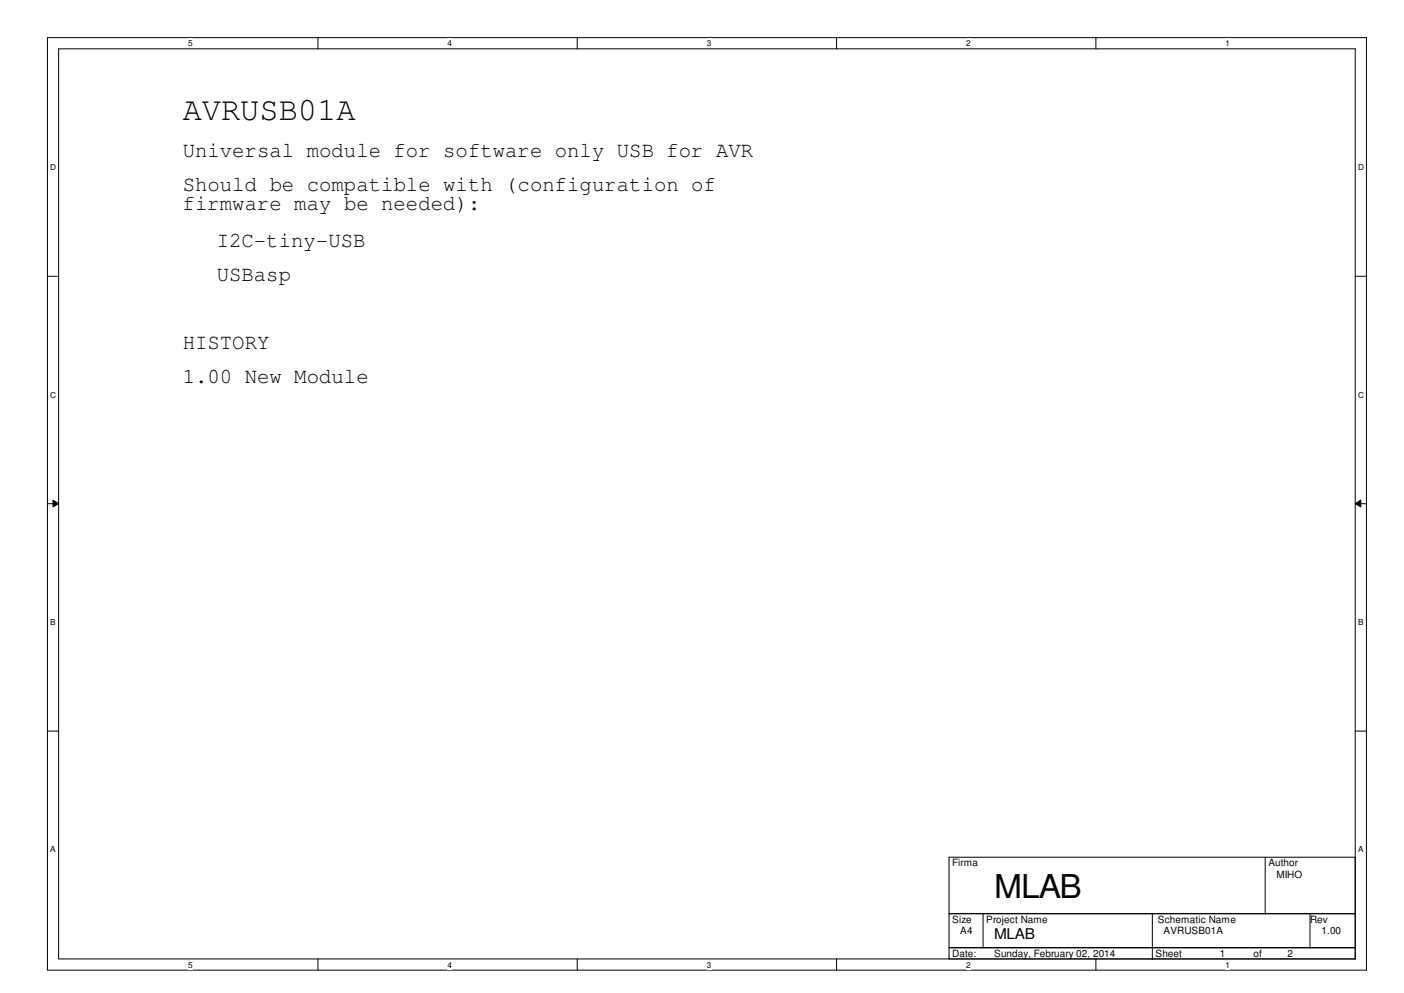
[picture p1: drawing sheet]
<svg xmlns="http://www.w3.org/2000/svg" width="297mm" height="210mm" viewBox="0 0 297 210" stroke-linecap="round" stroke-linejoin="round" font-family="sans-serif">
<defs><g id="words">
<g font-size="6.9">
<text x="38.6" y="25.4">AVRUSB01A</text>
<text x="210.4" y="189.8">MLAB</text>
</g>
<g font-size="4.6">
<text x="38.6" y="33.2">Universal module for software only USB for AVR</text>
<text x="38.6" y="40.3">Should be compatible with (configuration of</text>
<text x="38.6" y="44.4">firmware may be needed):</text>
<text x="45.8" y="52.2">I2C-tiny-USB</text>
<text x="45.8" y="59.4">USBasp</text>
<text x="38.6" y="73.7">HISTORY</text>
<text x="38.6" y="80.9">1.00 New Module</text>
</g>
<text font-size="3.1" x="210.4" y="198.5">MLAB</text>
<g font-size="2.1">
<text x="201.5" y="183.2">Firma</text>
<text x="268.3" y="183.2">Author</text>
<text x="270" y="185.6">MIHO</text>
<text x="201.5" y="195.2">Size</text>
<text x="203.2" y="197.5">A4</text>
<text x="208.7" y="195.2">Project Name</text>
<text x="245" y="195.2">Schematic Name</text>
<text x="246.2" y="197.5">AVRUSB01A</text>
<text x="277.2" y="195.2">Rev</text>
<text x="279.6" y="197.5">1.00</text>
<text x="201.5" y="202.4">Date:</text>
<text x="210.4" y="202.4">Sunday, February 02, 2014</text>
<text x="244.5" y="202.4">Sheet</text>
<text x="258.1" y="202.4">1</text>
<text x="265.2" y="202.4">of</text>
<text x="272.4" y="202.4">2</text>
</g>
<g font-size="1.7">
<text x="39.8" y="9.8">5</text>
<text x="94.7" y="9.8">4</text>
<text x="149.6" y="9.8">3</text>
<text x="204.4" y="9.8">2</text>
<text x="259.3" y="9.8">1</text>
<text x="10.6" y="36">D</text>
<text x="287.3" y="36">D</text>
<text x="10.6" y="84.1">C</text>
<text x="287.3" y="84.1">C</text>
<text x="10.6" y="132.2">B</text>
<text x="287.3" y="132.2">B</text>
<text x="10.6" y="180.3">A</text>
<text x="287.3" y="180.3">A</text>
<text x="39.8" y="204.6">5</text>
<text x="94.7" y="204.6">4</text>
<text x="149.6" y="204.6">3</text>
<text x="204.4" y="204.6">2</text>
<text x="259.3" y="204.6">1</text>
</g>
</g></defs>
<path d="M10 8h279.1v197.1h-279.1zM12.4 10.3h274.3v192.5h-274.3z" fill="none" stroke="#000" stroke-width=".21"/>
<g fill="#fff">
<path d="M39.8 8.2h1v2h-1z"/>
<path d="M39.8 203h1v2h-1z"/>
</g>
<path d="M67.3 8v2.3M67.3 202.8v2.3" fill="none" stroke="#000" stroke-width=".21"/>
<g fill="#fff">
<path d="M94.7 8.2h.9v2h-.9z"/>
<path d="M94.7 203h.9v2h-.9z"/>
</g>
<path d="M122.1 8v2.3M122.1 202.8v2.3" fill="none" stroke="#000" stroke-width=".21"/>
<g fill="#fff">
<path d="M149.6 8.2h.9v2h-.9z"/>
<path d="M149.6 203h.9v2h-.9z"/>
</g>
<path d="M177 8v2.3M177 202.8v2.3" fill="none" stroke="#000" stroke-width=".21"/>
<g fill="#fff">
<path d="M204.4 8.2h1v2h-1z"/>
<path d="M204.4 203h1v2h-1z"/>
</g>
<path d="M231.9 8v2.3M231.9 202.8v2.3" fill="none" stroke="#000" stroke-width=".21"/>
<g fill="#fff">
<path d="M259.3 8.2h.9v2h-.9z"/>
<path d="M259.3 203h.9v2h-.9z"/>
<path d="M10.6 34.4h1.2v1.9h-1.2z"/>
<path d="M287.3 34.4h1.2v1.9h-1.2z"/>
<path d="M10.6 82.5h1.2v1.9h-1.2z"/>
<path d="M287.3 82.5h1.2v1.9h-1.2z"/>
</g>
<path d="M10 58.4h2.4M286.7 58.4h2.4" fill="none" stroke="#000" stroke-width=".21"/>
<g fill="#fff">
<path d="M10.6 130.6h1.1v1.9h-1.1z"/>
<path d="M287.3 130.6h1.1v1.9h-1.1z"/>
</g>
<path d="M10 106.5h2.4M11.2 105.7l1.2 .8-1.2 .7zM286.7 106.5l1.2-.8v1.5zM286.7 106.5h2.4" fill="none" stroke="#000" stroke-width=".21"/>
<path d="M11.2 105.7l1.2 .8-1.2 .7zM286.7 106.5l1.2-.8v1.5z" fill="#000"/>
<g fill="#fff">
<path d="M10.6 178.6h1.1v2h-1.1z"/>
<path d="M287.3 178.6h1.1v2h-1.1z"/>
</g>
<path d="M10 154.6h2.4M286.7 154.6h2.4M200.8 181.3h85.9v21.5h-85.9zM200.8 193.2h85.9M208 193.2v7.3M243.8 193.2v9.7M267.7 181.3v12M277.2 193.2v7.3M200.8 200.4h85.9" fill="none" stroke="#000" stroke-width=".21"/>
<use href="#words"/>
</svg>
